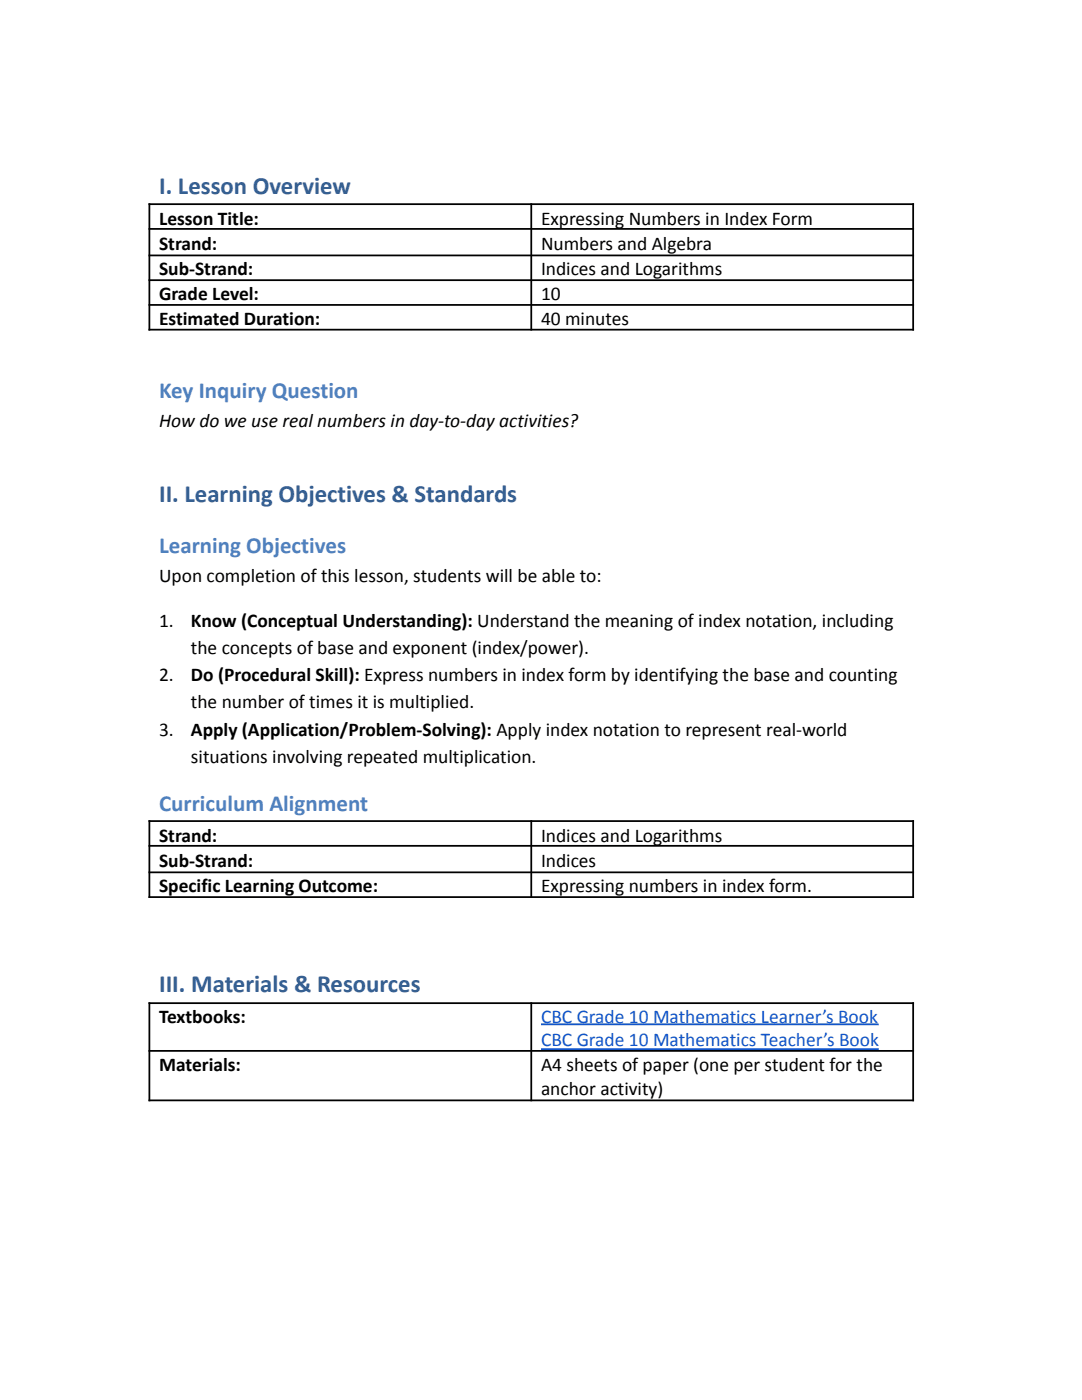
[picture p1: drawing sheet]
<svg xmlns="http://www.w3.org/2000/svg" width="216mm" height="279mm" viewBox="0 0 216 279" stroke-linecap="round" stroke-linejoin="round" font-family="sans-serif">
<defs><g id="words">
<g font-size="4.9" fill="#366091">
<text x="31.7" y="38.7">I. Lesson Overview</text>
<text x="31.7" y="100.2">II. Learning Objectives &amp; Standards</text>
<text x="31.7" y="197.9">III. Materials &amp; Resources</text>
</g>
<g font-size="4.6" fill="#4f81bd">
<text x="31.7" y="79.5">Key Inquiry Question</text>
<text x="31.7" y="110.3">Learning Objectives</text>
<text x="31.7" y="161.9">Curriculum Alignment</text>
</g>
<g font-size="3.9">
<text x="31.7" y="44.8">Lesson Title:</text>
<text x="107.9" y="44.8">Expressing Numbers in Index Form</text>
<text x="31.7" y="49.8">Strand:</text>
<text x="107.9" y="49.8">Numbers and Algebra</text>
<text x="31.7" y="54.8">Sub-Strand:</text>
<text x="31.7" y="59.8">Grade Level:</text>
<text x="107.9" y="54.8">Indices and Logarithms</text>
<text x="107.9" y="59.8">10</text>
<text x="31.7" y="64.8">Estimated Duration:</text>
<text x="107.9" y="64.8">40 minutes</text>
<text x="31.7" y="85.3">How do we use real numbers in day-to-day activities?</text>
<text x="31.7" y="116.1">Upon completion of this lesson, students will be able to:</text>
<text x="31.7" y="125">1.</text>
<text x="38.1" y="125">Know (Conceptual Understanding): Understand the meaning of index notation, including</text>
<text x="38.1" y="130.5">the concepts of base and exponent (index/power).</text>
<text x="31.7" y="135.9">2.</text>
<text x="38.1" y="135.9">Do (Procedural Skill): Express numbers in index form by identifying the base and counting</text>
<text x="38.1" y="141.4">the number of times it is multiplied.</text>
<text x="31.7" y="146.8">3.</text>
<text x="38.1" y="146.8">Apply (Application/Problem-Solving): Apply index notation to represent real-world</text>
<text x="38.1" y="152.3">situations involving repeated multiplication.</text>
<text x="31.7" y="168">Strand:</text>
<text x="107.9" y="168">Indices and Logarithms</text>
<text x="31.7" y="173">Sub-Strand:</text>
<text x="107.9" y="173">Indices</text>
<text x="31.7" y="178">Specific Learning Outcome:</text>
<text x="107.9" y="178">Expressing numbers in index form.</text>
<text x="31.7" y="204.1">Textbooks:</text>
<text x="31.7" y="213.8">Materials:</text>
<text x="107.9" y="213.8">A4 sheets of paper (one per student for the</text>
<text x="107.9" y="218.5">anchor activity)</text>
</g>
<g font-size="3.9" fill="#15c">
<text x="107.9" y="204.1">CBC Grade 10 Mathematics Learner’s Book</text>
<text x="107.9" y="208.8">CBC Grade 10 Mathematics Teacher’s Book</text>
</g>
</g></defs>
<path d="M107.9 204.4h67.4M107.9 209.4h67.4" fill="none" stroke="#15c" stroke-width=".35"/>
<g fill="none" stroke="#000" stroke-width=".35">
<path d="M29.6 40.7h152.8M29.6 45.7h152.8M29.6 51h152.8M29.6 55.9h152.8M29.8 40.6v25.4M106 40.6v25.4M182.2 40.6v25.4M29.6 60.9h152.8M29.6 65.8h152.8M29.6 163.9h152.8M29.6 168.8h152.8M29.6 174.1h152.8"/>
<path d="M29.6 179h152.8M29.8 163.7v15.5M106 163.7v15.5M182.2 163.7v15.5M29.6 200.2h152.8M29.6 209.7h152.8M29.6 219.6h152.8M29.8 200v19.8M106 200v19.8M182.2 200v19.8"/>
</g>
<use href="#words"/>
</svg>
